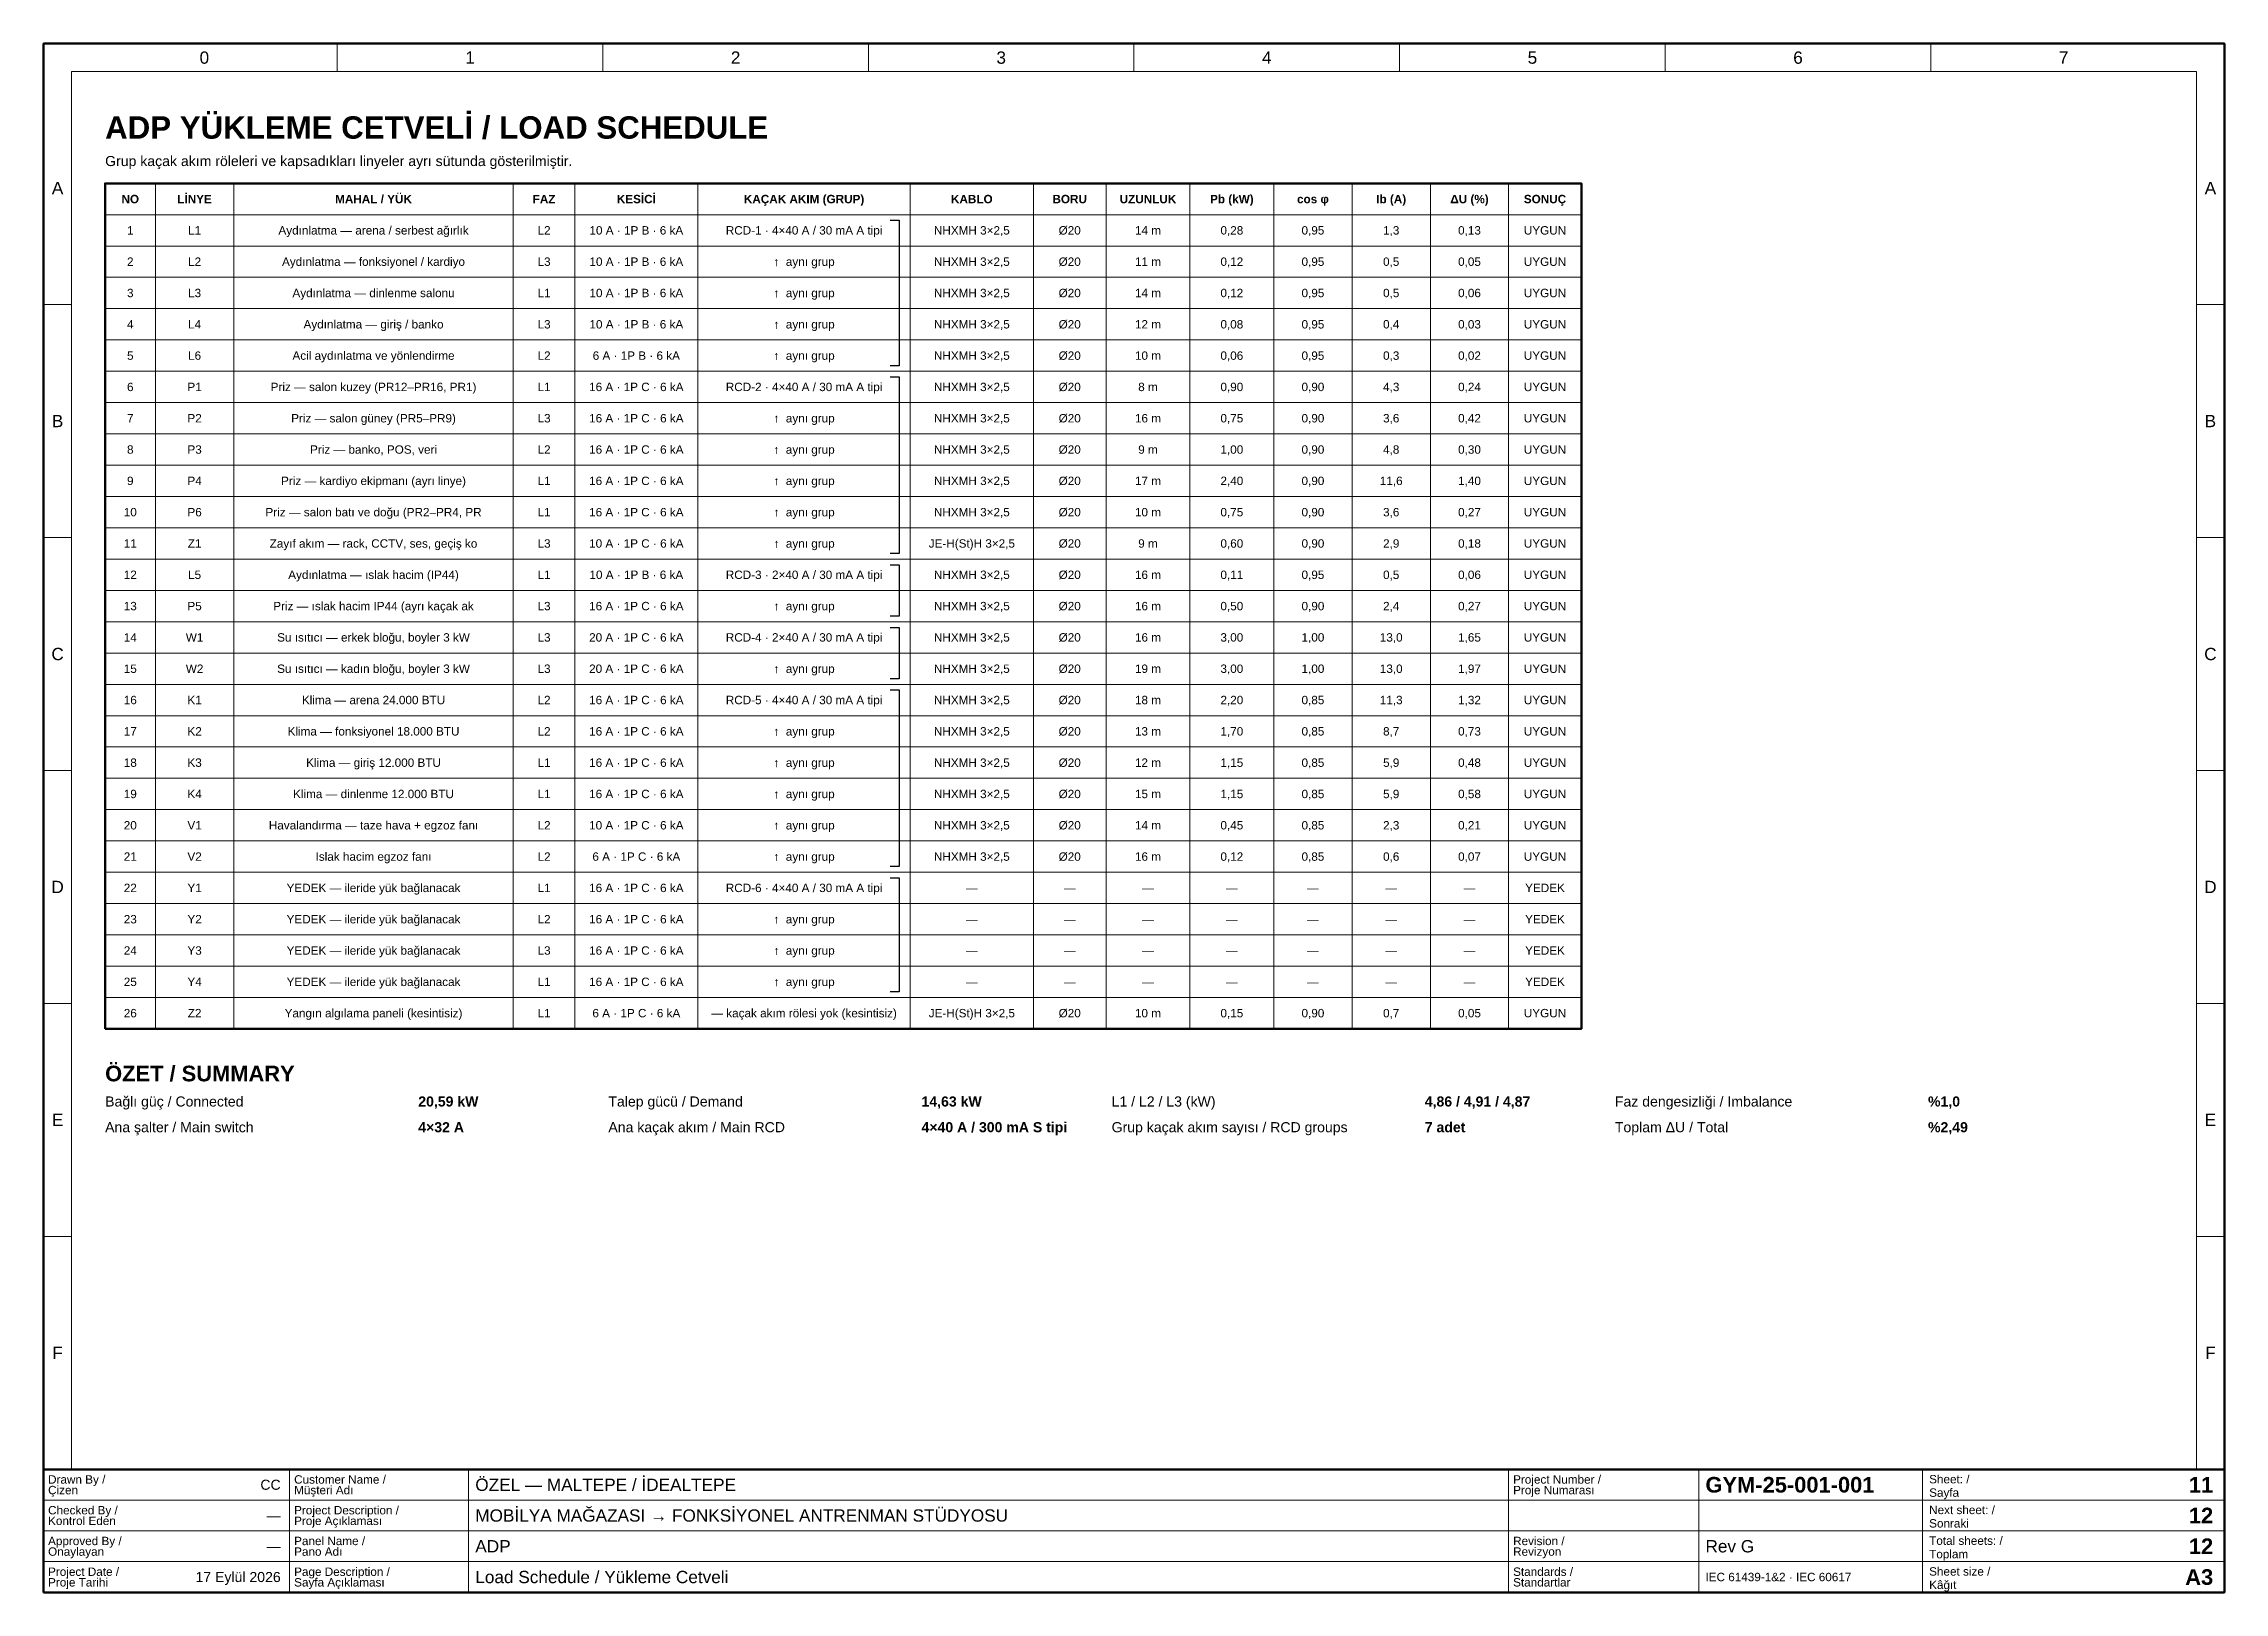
# Paper-space layout '11 Load Schedule - Yükleme Cetveli' of a CAD drawing. Header units: millimetres. Extents: x 20 to 410, y 10 to 287.
import ezdxf
from ezdxf.enums import TextEntityAlignment as Align

# ---------------------------------------------------------------- set-up
doc = ezdxf.new("R2010")
doc.units = ezdxf.units.MM
for name, color, linetype, lineweight in [('E-SEMA-ANTET', 7, 'Continuous', 50), ('E-SEMA-YAZI', 7, 'Continuous', 18), ('E-SEMA-ZON', 8, 'Continuous', 18)]:
    doc.layers.add(name, color=color, linetype=linetype, lineweight=lineweight)
doc.styles.add('GYM', font='arial.ttf')
doc.styles.add('GYM-B', font='arialbd.ttf')

psp = doc.layouts.new('11 Load Schedule - Yükleme Cetveli')

# ---------------------------------------------------------------- texts
at = {"layer": 'E-SEMA-ANTET', "style": 'GYM-B'}
for s, p in [('NO', (35.5, 259.2)), ('LİNYE', (47, 259.2)), ('MAHAL / YÜK', (79, 259.2)), ('FAZ', (109.5, 259.2)), ('KESİCİ', (126, 259.2)), ('KAÇAK AKIM (GRUP)', (156, 259.2)), ('KABLO', (186, 259.2)), ('BORU', (203.5, 259.2)), ('UZUNLUK', (217.5, 259.2)), ('Pb (kW)', (232.5, 259.2)), ('cos φ', (247, 259.2)), ('Ib (A)', (261, 259.2)), ('ΔU (%)', (275, 259.2)), ('SONUÇ', (288.5, 259.2))]:
    psp.add_text(s, height=1.5, dxfattribs=at).set_placement(p, align=Align.MIDDLE_CENTER)
at = {"layer": 'E-SEMA-ANTET'}
for s, height, style, p in [('Çizen', 1.5, 'GYM', (20.8, 28.3)), ('Drawn By /', 1.5, 'GYM', (20.8, 30.2)), ('Customer Name /', 1.5, 'GYM', (64.8, 30.2)), ('Müşteri Adı', 1.5, 'GYM', (64.8, 28.3)), ('ÖZEL — MALTEPE / İDEALTEPE', 2.2, 'GYM', (97.2, 29.25)), ('Project Number /', 1.5, 'GYM', (282.8, 30.2)), ('Proje Numarası', 1.5, 'GYM', (282.8, 28.3)), ('GYM-25-001-001', 2.8, 'GYM-B', (317.2, 29.25)), ('Sheet: /', 1.5, 'GYM', (357.2, 30.25)), ('Sayfa', 1.5, 'GYM', (357.2, 27.85)), ('Checked By /', 1.5, 'GYM', (20.8, 24.7)), ('Kontrol Eden', 1.5, 'GYM', (20.8, 22.8)), ('Project Description /', 1.5, 'GYM', (64.8, 24.7)), ('Proje Açıklaması', 1.5, 'GYM', (64.8, 22.8)), ('MOBİLYA MAĞAZASI → FONKSİYONEL ANTRENMAN STÜDYOSU', 2.2, 'GYM', (97.2, 23.75)), ('Next sheet: /', 1.5, 'GYM', (357.2, 24.75)), ('Approved By /', 1.5, 'GYM', (20.8, 19.2)), ('Panel Name /', 1.5, 'GYM', (64.8, 19.2)), ('Revision /', 1.5, 'GYM', (282.8, 19.2)), ('Total sheets: /', 1.5, 'GYM', (357.2, 19.25)), ('Sonraki', 1.5, 'GYM', (357.2, 22.35)), ('Onaylayan', 1.5, 'GYM', (20.8, 17.3)), ('Pano Adı', 1.5, 'GYM', (64.8, 17.3)), ('ADP', 2.2, 'GYM', (97.2, 18.25)), ('Revizyon', 1.5, 'GYM', (282.8, 17.3)), ('Rev G', 2.2, 'GYM', (317.2, 18.25)), ('Toplam', 1.5, 'GYM', (357.2, 16.85)), ('Project Date /', 1.5, 'GYM', (20.8, 13.7)), ('Proje Tarihi', 1.5, 'GYM', (20.8, 11.8)), ('Sayfa Açıklaması', 1.5, 'GYM', (64.8, 11.8)), ('Page Description /', 1.5, 'GYM', (64.8, 13.7)), ('Load Schedule / Yükleme Cetveli', 2.2, 'GYM', (97.2, 12.75)), ('Standards /', 1.5, 'GYM', (282.8, 13.7)), ('Standartlar', 1.5, 'GYM', (282.8, 11.8)), ('IEC 61439-1&2 · IEC 60617', 1.5, 'GYM', (317.2, 12.75)), ('Sheet size /', 1.5, 'GYM', (357.2, 13.75)), ('Kâğıt', 1.5, 'GYM', (357.2, 11.35))]:
    psp.add_text(s, height=height, dxfattribs=dict(at, style=style)).set_placement(p, align=Align.MIDDLE_LEFT)
for s, height, style, p in [('CC', 1.8, 'GYM', (62.4, 29.25)), ('11', 2.8, 'GYM-B', (408, 29.25)), ('—', 1.8, 'GYM', (62.4, 23.75)), ('12', 2.8, 'GYM-B', (408, 23.75)), ('12', 2.8, 'GYM-B', (408, 18.25)), ('—', 1.8, 'GYM', (62.4, 18.25)), ('17 Eylül 2026', 1.8, 'GYM', (62.4, 12.75)), ('A3', 2.8, 'GYM-B', (408, 12.75))]:
    psp.add_text(s, height=height, dxfattribs=dict(at, style=style)).set_placement(p, align=Align.MIDDLE_RIGHT)
at = {"layer": 'E-SEMA-YAZI'}
for s, height, style, p in [('ADP YÜKLEME CETVELİ / LOAD SCHEDULE', 4, 'GYM-B', (31, 272)), ('Grup kaçak akım röleleri ve kapsadıkları linyeler ayrı sütunda gösterilmiştir.', 1.8, 'GYM', (31, 266)), ('ÖZET / SUMMARY', 2.8, 'GYM-B', (31, 102.8)), ('Bağlı güç / Connected', 1.8, 'GYM', (31, 97.8)), ('20,59 kW', 1.8, 'GYM-B', (87, 97.8)), ('Talep gücü / Demand', 1.8, 'GYM', (121, 97.8)), ('14,63 kW', 1.8, 'GYM-B', (177, 97.8)), ('L1 / L2 / L3 (kW)', 1.8, 'GYM', (211, 97.8)), ('4,86 / 4,91 / 4,87', 1.8, 'GYM-B', (267, 97.8)), ('Faz dengesizliği / Imbalance', 1.8, 'GYM', (301, 97.8)), ('%1,0', 1.8, 'GYM-B', (357, 97.8)), ('Ana şalter / Main switch', 1.8, 'GYM', (31, 93.2)), ('4×32 A', 1.8, 'GYM-B', (87, 93.2)), ('Ana kaçak akım / Main RCD', 1.8, 'GYM', (121, 93.2)), ('4×40 A / 300 mA S tipi', 1.8, 'GYM-B', (177, 93.2)), ('Grup kaçak akım sayısı / RCD groups', 1.8, 'GYM', (211, 93.2)), ('7 adet', 1.8, 'GYM-B', (267, 93.2)), ('Toplam ΔU / Total', 1.8, 'GYM', (301, 93.2)), ('%2,49', 1.8, 'GYM-B', (357, 93.2))]:
    psp.add_text(s, height=height, dxfattribs=dict(at, style=style)).set_placement(p, align=Align.MIDDLE_LEFT)
at = {"layer": 'E-SEMA-YAZI', "style": 'GYM'}
for s, p in [('1', (35.5, 253.6)), ('L1', (47, 253.6)), ('Aydınlatma — arena / serbest ağırlık', (79, 253.6)), ('L2', (109.5, 253.6)), ('10 A · 1P B · 6 kA', (126, 253.6)), ('RCD-1 · 4×40 A / 30 mA A tipi', (156, 253.6)), ('NHXMH 3×2,5', (186, 253.6)), ('Ø20', (203.5, 253.6)), ('14 m', (217.5, 253.6)), ('0,28', (232.5, 253.6)), ('0,95', (247, 253.6)), ('1,3', (261, 253.6)), ('0,13', (275, 253.6)), ('UYGUN', (288.5, 253.6)), ('2', (35.5, 248)), ('L2', (47, 248)), ('Aydınlatma — fonksiyonel / kardiyo', (79, 248)), ('L3', (109.5, 248)), ('10 A · 1P B · 6 kA', (126, 248)), ('↑  aynı grup', (156, 248)), ('NHXMH 3×2,5', (186, 248)), ('Ø20', (203.5, 248)), ('11 m', (217.5, 248)), ('0,12', (232.5, 248)), ('0,95', (247, 248)), ('0,5', (261, 248)), ('0,05', (275, 248)), ('UYGUN', (288.5, 248)), ('3', (35.5, 242.4)), ('L3', (47, 242.4)), ('Aydınlatma — dinlenme salonu', (79, 242.4)), ('L1', (109.5, 242.4)), ('10 A · 1P B · 6 kA', (126, 242.4)), ('↑  aynı grup', (156, 242.4)), ('NHXMH 3×2,5', (186, 242.4)), ('Ø20', (203.5, 242.4)), ('14 m', (217.5, 242.4)), ('0,12', (232.5, 242.4)), ('0,95', (247, 242.4)), ('0,5', (261, 242.4)), ('0,06', (275, 242.4)), ('UYGUN', (288.5, 242.4)), ('4', (35.5, 236.8)), ('L4', (47, 236.8)), ('Aydınlatma — giriş / banko', (79, 236.8)), ('L3', (109.5, 236.8)), ('10 A · 1P B · 6 kA', (126, 236.8)), ('↑  aynı grup', (156, 236.8)), ('NHXMH 3×2,5', (186, 236.8)), ('Ø20', (203.5, 236.8)), ('12 m', (217.5, 236.8)), ('0,08', (232.5, 236.8)), ('0,95', (247, 236.8)), ('0,4', (261, 236.8)), ('0,03', (275, 236.8)), ('UYGUN', (288.5, 236.8)), ('5', (35.5, 231.2)), ('L6', (47, 231.2)), ('Acil aydınlatma ve yönlendirme', (79, 231.2)), ('L2', (109.5, 231.2)), ('6 A · 1P B · 6 kA', (126, 231.2)), ('↑  aynı grup', (156, 231.2)), ('NHXMH 3×2,5', (186, 231.2)), ('Ø20', (203.5, 231.2)), ('10 m', (217.5, 231.2)), ('0,06', (232.5, 231.2)), ('0,95', (247, 231.2)), ('0,3', (261, 231.2)), ('0,02', (275, 231.2)), ('UYGUN', (288.5, 231.2)), ('6', (35.5, 225.6)), ('P1', (47, 225.6)), ('Priz — salon kuzey (PR12–PR16, PR1)', (79, 225.6)), ('L1', (109.5, 225.6)), ('16 A · 1P C · 6 kA', (126, 225.6)), ('RCD-2 · 4×40 A / 30 mA A tipi', (156, 225.6)), ('NHXMH 3×2,5', (186, 225.6)), ('Ø20', (203.5, 225.6)), ('8 m', (217.5, 225.6)), ('0,90', (232.5, 225.6)), ('0,90', (247, 225.6)), ('4,3', (261, 225.6)), ('0,24', (275, 225.6)), ('UYGUN', (288.5, 225.6)), ('7', (35.5, 220)), ('P2', (47, 220)), ('Priz — salon güney (PR5–PR9)', (79, 220)), ('L3', (109.5, 220)), ('16 A · 1P C · 6 kA', (126, 220)), ('↑  aynı grup', (156, 220)), ('NHXMH 3×2,5', (186, 220)), ('Ø20', (203.5, 220)), ('16 m', (217.5, 220)), ('0,75', (232.5, 220)), ('0,90', (247, 220)), ('3,6', (261, 220)), ('0,42', (275, 220)), ('UYGUN', (288.5, 220)), ('8', (35.5, 214.4)), ('P3', (47, 214.4)), ('Priz — banko, POS, veri', (79, 214.4)), ('L2', (109.5, 214.4)), ('16 A · 1P C · 6 kA', (126, 214.4)), ('↑  aynı grup', (156, 214.4)), ('NHXMH 3×2,5', (186, 214.4)), ('Ø20', (203.5, 214.4)), ('9 m', (217.5, 214.4)), ('1,00', (232.5, 214.4)), ('0,90', (247, 214.4)), ('4,8', (261, 214.4)), ('0,30', (275, 214.4)), ('UYGUN', (288.5, 214.4)), ('9', (35.5, 208.8)), ('P4', (47, 208.8)), ('Priz — kardiyo ekipmanı (ayrı linye)', (79, 208.8)), ('L1', (109.5, 208.8)), ('16 A · 1P C · 6 kA', (126, 208.8)), ('↑  aynı grup', (156, 208.8)), ('NHXMH 3×2,5', (186, 208.8)), ('Ø20', (203.5, 208.8)), ('17 m', (217.5, 208.8)), ('2,40', (232.5, 208.8)), ('0,90', (247, 208.8)), ('11,6', (261, 208.8)), ('1,40', (275, 208.8)), ('UYGUN', (288.5, 208.8)), ('10', (35.5, 203.2)), ('P6', (47, 203.2)), ('Priz — salon batı ve doğu (PR2–PR4, PR', (79, 203.2)), ('L1', (109.5, 203.2)), ('16 A · 1P C · 6 kA', (126, 203.2)), ('↑  aynı grup', (156, 203.2)), ('NHXMH 3×2,5', (186, 203.2)), ('Ø20', (203.5, 203.2)), ('10 m', (217.5, 203.2)), ('0,75', (232.5, 203.2)), ('0,90', (247, 203.2)), ('3,6', (261, 203.2)), ('0,27', (275, 203.2)), ('UYGUN', (288.5, 203.2)), ('11', (35.5, 197.6)), ('Z1', (47, 197.6)), ('Zayıf akım — rack, CCTV, ses, geçiş ko', (79, 197.6)), ('L3', (109.5, 197.6)), ('10 A · 1P C · 6 kA', (126, 197.6)), ('↑  aynı grup', (156, 197.6)), ('JE-H(St)H 3×2,5', (186, 197.6)), ('Ø20', (203.5, 197.6)), ('9 m', (217.5, 197.6)), ('0,60', (232.5, 197.6)), ('0,90', (247, 197.6)), ('2,9', (261, 197.6)), ('0,18', (275, 197.6)), ('UYGUN', (288.5, 197.6)), ('12', (35.5, 192)), ('L5', (47, 192)), ('Aydınlatma — ıslak hacim (IP44)', (79, 192)), ('L1', (109.5, 192)), ('10 A · 1P B · 6 kA', (126, 192)), ('RCD-3 · 2×40 A / 30 mA A tipi', (156, 192)), ('NHXMH 3×2,5', (186, 192)), ('Ø20', (203.5, 192)), ('16 m', (217.5, 192)), ('0,11', (232.5, 192)), ('0,95', (247, 192)), ('0,5', (261, 192)), ('0,06', (275, 192)), ('UYGUN', (288.5, 192)), ('Priz — ıslak hacim IP44 (ayrı kaçak ak', (79, 186.4)), ('16 A · 1P C · 6 kA', (126, 186.4)), ('Ø20', (203.5, 186.4)), ('13', (35.5, 186.4)), ('P5', (47, 186.4)), ('L3', (109.5, 186.4)), ('↑  aynı grup', (156, 186.4)), ('NHXMH 3×2,5', (186, 186.4)), ('16 m', (217.5, 186.4)), ('0,50', (232.5, 186.4)), ('0,90', (247, 186.4)), ('2,4', (261, 186.4)), ('0,27', (275, 186.4)), ('UYGUN', (288.5, 186.4)), ('14', (35.5, 180.8)), ('W1', (47, 180.8)), ('Su ısıtıcı — erkek bloğu, boyler 3 kW', (79, 180.8)), ('L3', (109.5, 180.8)), ('20 A · 1P C · 6 kA', (126, 180.8)), ('RCD-4 · 2×40 A / 30 mA A tipi', (156, 180.8)), ('NHXMH 3×2,5', (186, 180.8)), ('Ø20', (203.5, 180.8)), ('16 m', (217.5, 180.8)), ('3,00', (232.5, 180.8)), ('1,00', (247, 180.8)), ('13,0', (261, 180.8)), ('1,65', (275, 180.8)), ('UYGUN', (288.5, 180.8)), ('15', (35.5, 175.2)), ('W2', (47, 175.2)), ('Su ısıtıcı — kadın bloğu, boyler 3 kW', (79, 175.2)), ('L3', (109.5, 175.2)), ('20 A · 1P C · 6 kA', (126, 175.2)), ('↑  aynı grup', (156, 175.2)), ('NHXMH 3×2,5', (186, 175.2)), ('Ø20', (203.5, 175.2)), ('19 m', (217.5, 175.2)), ('3,00', (232.5, 175.2)), ('1,00', (247, 175.2)), ('13,0', (261, 175.2)), ('1,97', (275, 175.2)), ('UYGUN', (288.5, 175.2)), ('16', (35.5, 169.6)), ('K1', (47, 169.6)), ('Klima — arena 24.000 BTU', (79, 169.6)), ('L2', (109.5, 169.6)), ('16 A · 1P C · 6 kA', (126, 169.6)), ('RCD-5 · 4×40 A / 30 mA A tipi', (156, 169.6)), ('NHXMH 3×2,5', (186, 169.6)), ('Ø20', (203.5, 169.6)), ('18 m', (217.5, 169.6)), ('2,20', (232.5, 169.6)), ('0,85', (247, 169.6)), ('11,3', (261, 169.6)), ('1,32', (275, 169.6)), ('UYGUN', (288.5, 169.6)), ('17', (35.5, 164)), ('K2', (47, 164)), ('Klima — fonksiyonel 18.000 BTU', (79, 164)), ('L2', (109.5, 164)), ('16 A · 1P C · 6 kA', (126, 164)), ('↑  aynı grup', (156, 164)), ('NHXMH 3×2,5', (186, 164)), ('Ø20', (203.5, 164)), ('13 m', (217.5, 164)), ('1,70', (232.5, 164)), ('0,85', (247, 164)), ('8,7', (261, 164)), ('0,73', (275, 164)), ('UYGUN', (288.5, 164)), ('18', (35.5, 158.4)), ('K3', (47, 158.4)), ('Klima — giriş 12.000 BTU', (79, 158.4)), ('L1', (109.5, 158.4)), ('16 A · 1P C · 6 kA', (126, 158.4)), ('↑  aynı grup', (156, 158.4)), ('NHXMH 3×2,5', (186, 158.4)), ('Ø20', (203.5, 158.4)), ('12 m', (217.5, 158.4)), ('1,15', (232.5, 158.4)), ('0,85', (247, 158.4)), ('5,9', (261, 158.4)), ('0,48', (275, 158.4)), ('UYGUN', (288.5, 158.4)), ('19', (35.5, 152.8)), ('K4', (47, 152.8)), ('Klima — dinlenme 12.000 BTU', (79, 152.8)), ('L1', (109.5, 152.8)), ('16 A · 1P C · 6 kA', (126, 152.8)), ('↑  aynı grup', (156, 152.8)), ('NHXMH 3×2,5', (186, 152.8)), ('Ø20', (203.5, 152.8)), ('15 m', (217.5, 152.8)), ('1,15', (232.5, 152.8)), ('0,85', (247, 152.8)), ('5,9', (261, 152.8)), ('0,58', (275, 152.8)), ('UYGUN', (288.5, 152.8)), ('20', (35.5, 147.2)), ('V1', (47, 147.2)), ('Havalandırma — taze hava + egzoz fanı', (79, 147.2)), ('L2', (109.5, 147.2)), ('10 A · 1P C · 6 kA', (126, 147.2)), ('↑  aynı grup', (156, 147.2)), ('NHXMH 3×2,5', (186, 147.2)), ('Ø20', (203.5, 147.2)), ('14 m', (217.5, 147.2)), ('0,45', (232.5, 147.2)), ('0,85', (247, 147.2)), ('2,3', (261, 147.2)), ('0,21', (275, 147.2)), ('UYGUN', (288.5, 147.2)), ('21', (35.5, 141.6)), ('V2', (47, 141.6)), ('Islak hacim egzoz fanı', (79, 141.6)), ('L2', (109.5, 141.6)), ('6 A · 1P C · 6 kA', (126, 141.6)), ('↑  aynı grup', (156, 141.6)), ('NHXMH 3×2,5', (186, 141.6)), ('Ø20', (203.5, 141.6)), ('16 m', (217.5, 141.6)), ('0,12', (232.5, 141.6)), ('0,85', (247, 141.6)), ('0,6', (261, 141.6)), ('0,07', (275, 141.6)), ('UYGUN', (288.5, 141.6)), ('22', (35.5, 136)), ('Y1', (47, 136)), ('YEDEK — ileride yük bağlanacak', (79, 136)), ('L1', (109.5, 136)), ('16 A · 1P C · 6 kA', (126, 136)), ('RCD-6 · 4×40 A / 30 mA A tipi', (156, 136)), ('YEDEK', (288.5, 136)), ('—', (186, 136)), ('—', (203.5, 136)), ('—', (217.5, 136)), ('—', (232.5, 136)), ('—', (247, 136)), ('—', (261, 136)), ('—', (275, 136)), ('23', (35.5, 130.4)), ('Y2', (47, 130.4)), ('YEDEK — ileride yük bağlanacak', (79, 130.4)), ('L2', (109.5, 130.4)), ('16 A · 1P C · 6 kA', (126, 130.4)), ('↑  aynı grup', (156, 130.4)), ('—', (186, 130.4)), ('—', (203.5, 130.4)), ('—', (217.5, 130.4)), ('—', (232.5, 130.4)), ('—', (247, 130.4)), ('—', (261, 130.4)), ('—', (275, 130.4)), ('YEDEK', (288.5, 130.4)), ('24', (35.5, 124.8)), ('Y3', (47, 124.8)), ('YEDEK — ileride yük bağlanacak', (79, 124.8)), ('L3', (109.5, 124.8)), ('16 A · 1P C · 6 kA', (126, 124.8)), ('↑  aynı grup', (156, 124.8)), ('YEDEK', (288.5, 124.8)), ('—', (186, 124.8)), ('—', (203.5, 124.8)), ('—', (217.5, 124.8)), ('—', (232.5, 124.8)), ('—', (247, 124.8)), ('—', (261, 124.8)), ('—', (275, 124.8)), ('25', (35.5, 119.2)), ('Y4', (47, 119.2)), ('YEDEK — ileride yük bağlanacak', (79, 119.2)), ('L1', (109.5, 119.2)), ('16 A · 1P C · 6 kA', (126, 119.2)), ('↑  aynı grup', (156, 119.2)), ('—', (186, 119.2)), ('—', (203.5, 119.2)), ('—', (217.5, 119.2)), ('—', (232.5, 119.2)), ('—', (247, 119.2)), ('—', (261, 119.2)), ('—', (275, 119.2)), ('YEDEK', (288.5, 119.2)), ('26', (35.5, 113.6)), ('Z2', (47, 113.6)), ('Yangın algılama paneli (kesintisiz)', (79, 113.6)), ('L1', (109.5, 113.6)), ('6 A · 1P C · 6 kA', (126, 113.6)), ('— kaçak akım rölesi yok (kesintisiz)', (156, 113.6)), ('JE-H(St)H 3×2,5', (186, 113.6)), ('Ø20', (203.5, 113.6)), ('10 m', (217.5, 113.6)), ('0,15', (232.5, 113.6)), ('0,90', (247, 113.6)), ('0,7', (261, 113.6)), ('0,05', (275, 113.6)), ('UYGUN', (288.5, 113.6))]:
    psp.add_text(s, height=1.5, dxfattribs=at).set_placement(p, align=Align.MIDDLE_CENTER)
at = {"layer": 'E-SEMA-ZON', "style": 'GYM'}
for s, p in [('0', (48.75, 284.5)), ('1', (96.25, 284.5)), ('2', (143.75, 284.5)), ('3', (191.25, 284.5)), ('4', (238.75, 284.5)), ('5', (286.25, 284.5)), ('6', (333.75, 284.5)), ('7', (381.25, 284.5)), ('A', (22.5, 261.17)), ('A', (407.5, 261.17)), ('B', (22.5, 219.5)), ('B', (407.5, 219.5)), ('C', (22.5, 177.83)), ('C', (407.5, 177.83)), ('D', (22.5, 136.17)), ('D', (407.5, 136.17)), ('E', (22.5, 94.5)), ('E', (407.5, 94.5)), ('F', (22.5, 52.83)), ('F', (407.5, 52.83))]:
    psp.add_text(s, height=2.2, dxfattribs=at).set_placement(p, align=Align.MIDDLE_CENTER)

# ---------------------------------------------------------------- linework, layer by layer
at = {"layer": 'E-SEMA-ANTET', "lineweight": 13}
for p, q in [((40, 110.8), (40, 262)), ((54, 110.8), (54, 262)), ((104, 110.8), (104, 262)), ((115, 110.8), (115, 262)), ((137, 110.8), (137, 262)), ((175, 110.8), (175, 262)), ((197, 110.8), (197, 262)), ((210, 110.8), (210, 262)), ((225, 110.8), (225, 262)), ((240, 110.8), (240, 262)), ((254, 110.8), (254, 262)), ((268, 110.8), (268, 262)), ((282, 110.8), (282, 262)), ((31, 256.4), (295, 256.4)), ((31, 250.8), (295, 250.8)), ((31, 245.2), (295, 245.2)), ((31, 239.6), (295, 239.6)), ((31, 234), (295, 234)), ((31, 228.4), (295, 228.4)), ((31, 222.8), (295, 222.8)), ((31, 217.2), (295, 217.2)), ((31, 211.6), (295, 211.6)), ((31, 206), (295, 206)), ((31, 200.4), (295, 200.4)), ((31, 194.8), (295, 194.8)), ((31, 189.2), (295, 189.2)), ((31, 183.6), (295, 183.6)), ((31, 178), (295, 178)), ((31, 172.4), (295, 172.4)), ((31, 166.8), (295, 166.8)), ((31, 161.2), (295, 161.2)), ((31, 155.6), (295, 155.6)), ((31, 150), (295, 150)), ((31, 144.4), (295, 144.4)), ((31, 138.8), (295, 138.8)), ((31, 133.2), (295, 133.2)), ((31, 127.6), (295, 127.6)), ((31, 122), (295, 122)), ((31, 116.4), (295, 116.4))]:
    psp.add_line(p, q, dxfattribs=at)
at = {"layer": 'E-SEMA-ANTET', "lineweight": 18}
for p, q in [((64, 10), (64, 32)), ((96, 10), (96, 32)), ((282, 10), (282, 32)), ((316, 10), (316, 32)), ((356, 10), (356, 32)), ((20, 26.5), (410, 26.5)), ((20, 21), (410, 21)), ((20, 15.5), (410, 15.5))]:
    psp.add_line(p, q, dxfattribs=at)
at = {"layer": 'E-SEMA-ANTET', "lineweight": 70}
psp.add_lwpolyline([(20, 10), (410, 10), (410, 287), (20, 287)], close=True, dxfattribs=at)
at = {"layer": 'E-SEMA-ANTET', "lineweight": 50}
for points in [[(31, 110.8), (295, 110.8), (295, 262), (31, 262)], [(20, 10), (410, 10), (410, 32), (20, 32)]]:
    psp.add_lwpolyline(points, close=True, dxfattribs=at)
at = {"layer": 'E-SEMA-ANTET', "lineweight": 25}
for points in [[(171.4, 255.4), (173, 255.4), (173, 229.4), (171.4, 229.4)], [(171.4, 227.4), (173, 227.4), (173, 195.8), (171.4, 195.8)], [(171.4, 193.8), (173, 193.8), (173, 184.6), (171.4, 184.6)], [(171.4, 182.6), (173, 182.6), (173, 173.4), (171.4, 173.4)], [(171.4, 171.4), (173, 171.4), (173, 139.8), (171.4, 139.8)], [(171.4, 137.8), (173, 137.8), (173, 117.4), (171.4, 117.4)]]:
    psp.add_lwpolyline(points, dxfattribs=at)
at = {"layer": 'E-SEMA-ZON', "lineweight": 18}
for p, q in [((72.5, 282), (72.5, 287)), ((120, 282), (120, 287)), ((167.5, 282), (167.5, 287)), ((215, 282), (215, 287)), ((262.5, 282), (262.5, 287)), ((310, 282), (310, 287)), ((357.5, 282), (357.5, 287)), ((20, 240.33), (25, 240.33)), ((405, 240.33), (410, 240.33)), ((20, 198.67), (25, 198.67)), ((405, 198.67), (410, 198.67)), ((20, 157), (25, 157)), ((405, 157), (410, 157)), ((20, 115.33), (25, 115.33)), ((405, 115.33), (410, 115.33)), ((20, 73.67), (25, 73.67)), ((405, 73.67), (410, 73.67)), ((72.5, 32), (72.5, 32)), ((120, 32), (120, 32)), ((167.5, 32), (167.5, 32)), ((215, 32), (215, 32)), ((262.5, 32), (262.5, 32)), ((310, 32), (310, 32)), ((357.5, 32), (357.5, 32))]:
    psp.add_line(p, q, dxfattribs=at)
psp.add_lwpolyline([(25, 32), (405, 32), (405, 282), (25, 282)], close=True, dxfattribs=at)

psp.set_redraw_order([(e.dxf.handle, doc.entitydb.next_handle()) for e in psp.query("TEXT MTEXT ATTDEF DIMENSION ARC_DIMENSION")])  # texts and dimensions are drawn at this point

doc.saveas('drawing.dxf')
